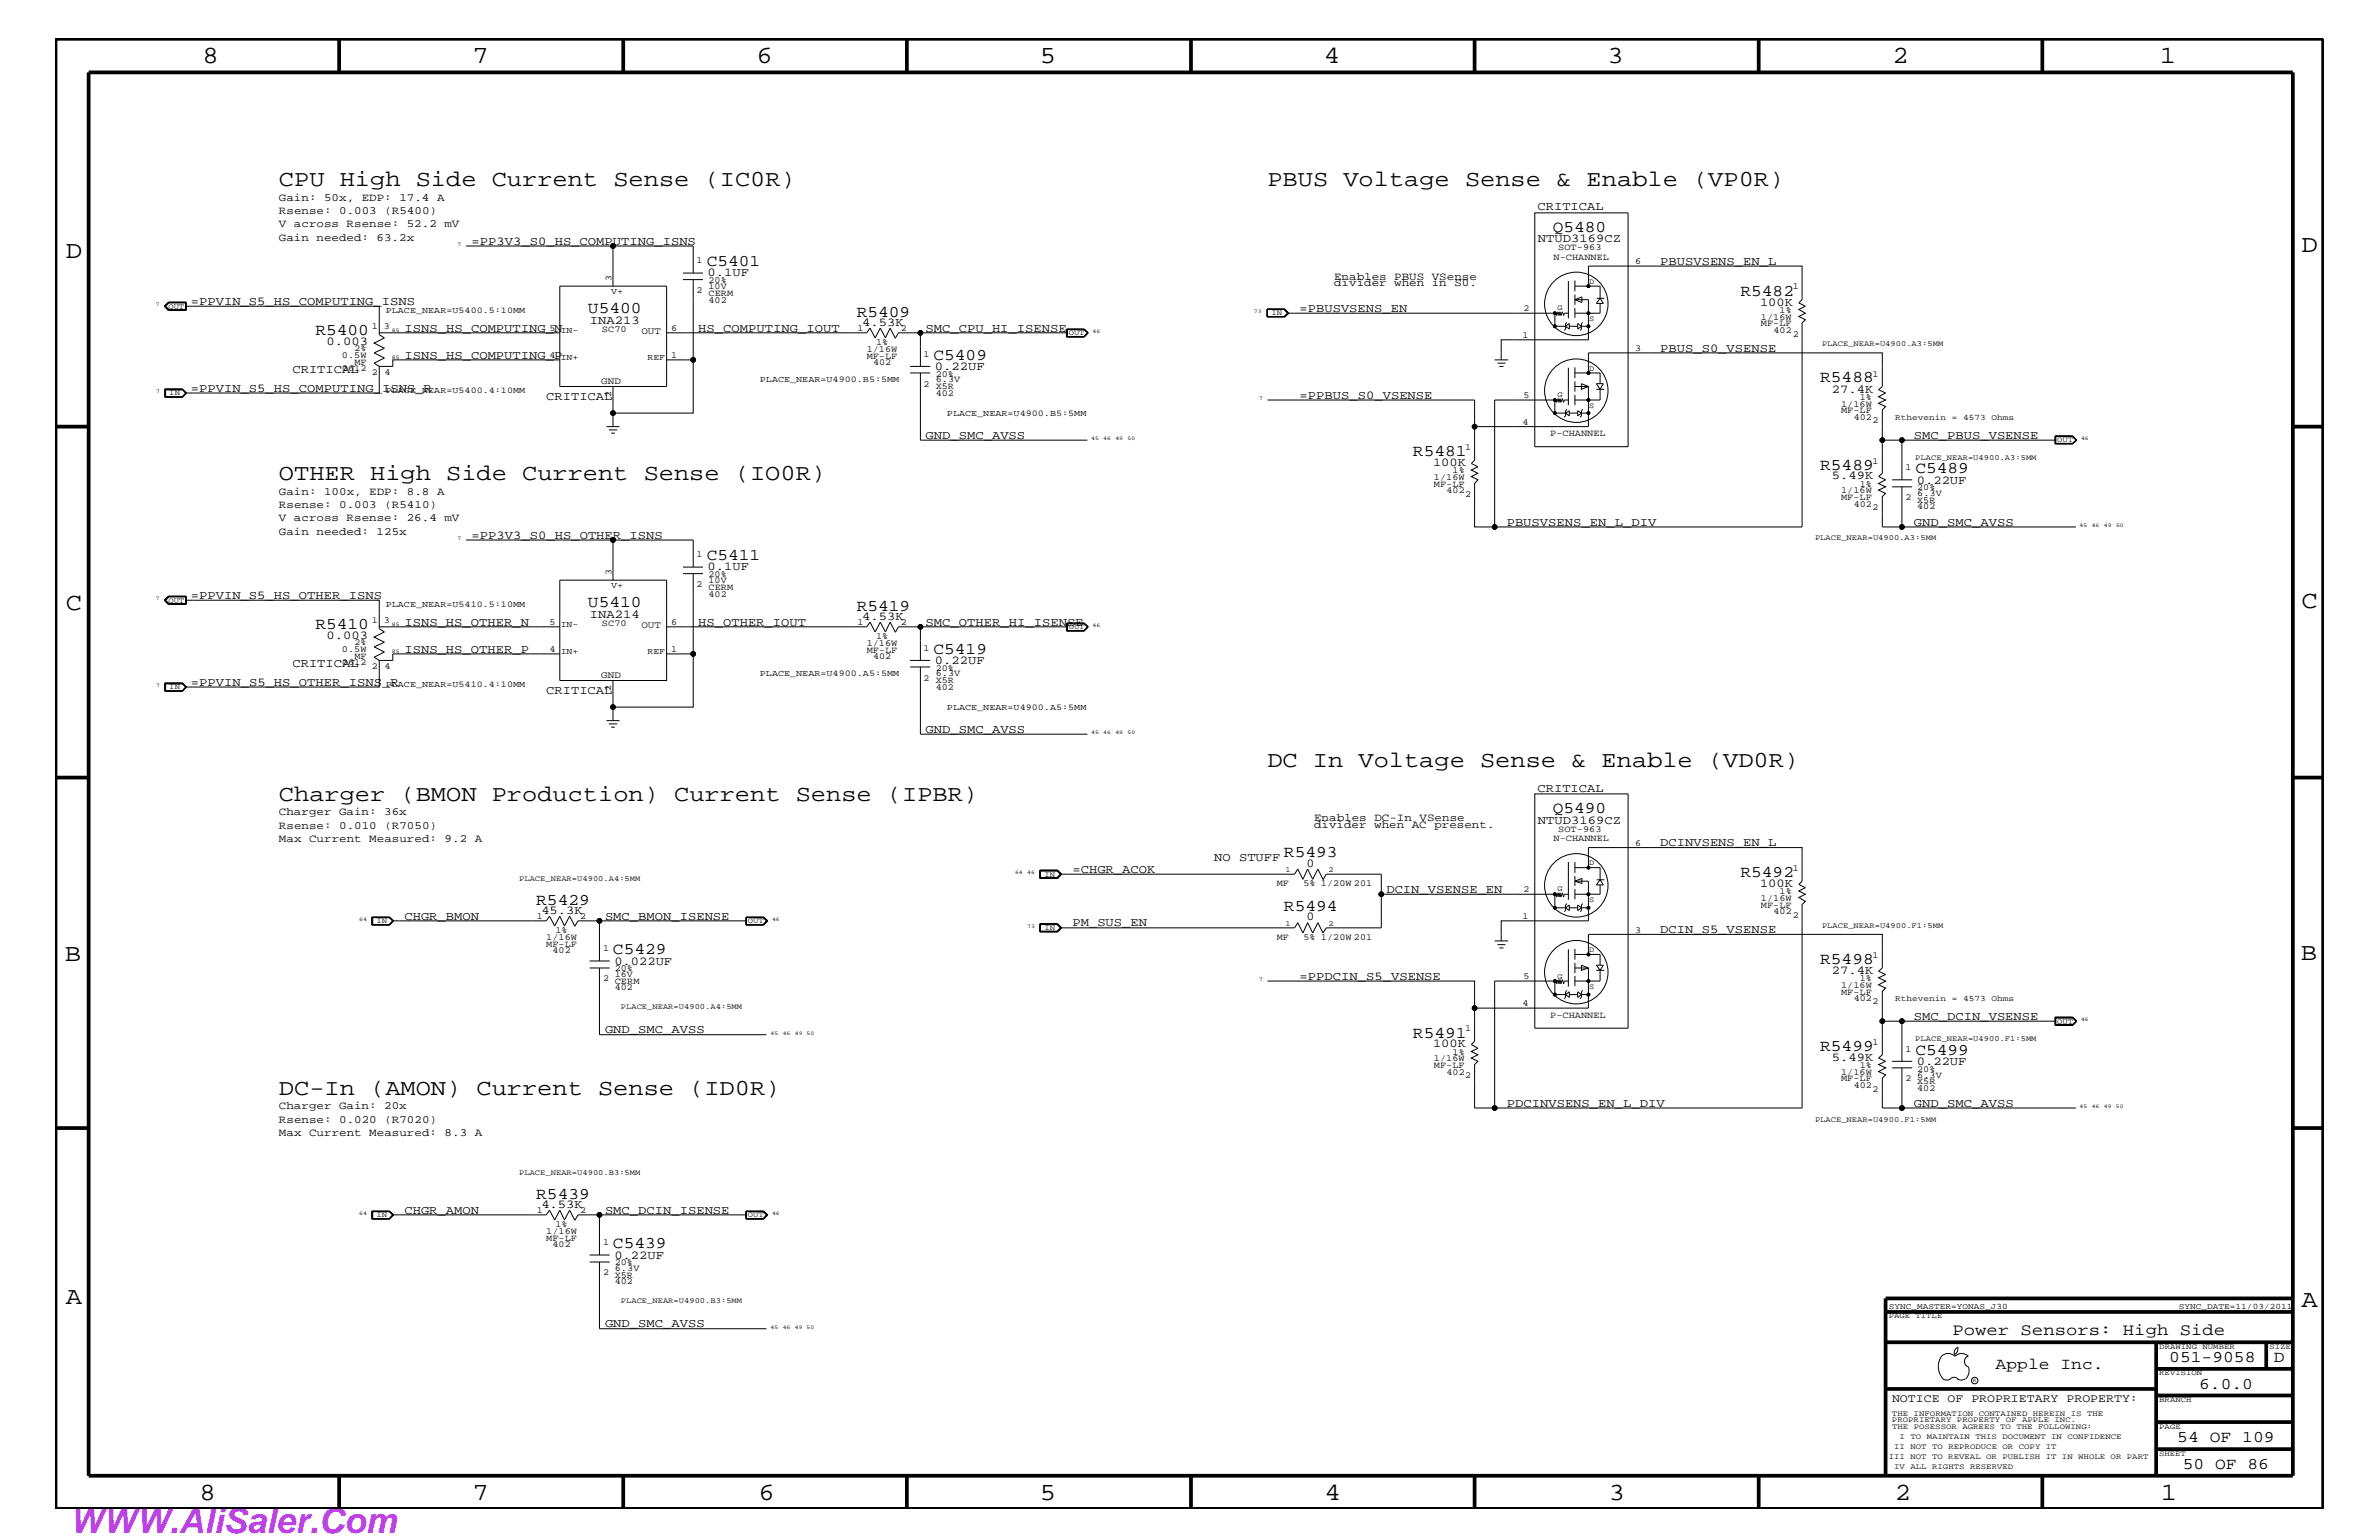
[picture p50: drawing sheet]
<svg xmlns="http://www.w3.org/2000/svg" width="432mm" height="279mm" viewBox="0 0 432 279" stroke-linecap="round" stroke-linejoin="round" font-family="sans-serif">
<defs><g id="words">
<text font-size="6.3" fill="#bd42e3" x="12.7" y="278.1">WWW.AliSaler.Com</text>
<g font-size="4.5">
<text x="36.7" y="11.5">8</text>
<text x="85.8" y="11.5">7</text>
<text x="137.3" y="11.5">6</text>
<text x="188.7" y="11.5">5</text>
<text x="240.3" y="11.5">4</text>
<text x="291.8" y="11.5">3</text>
<text x="343.5" y="11.5">2</text>
<text x="392" y="11.5">1</text>
<text x="11.9" y="46.8">D</text>
<text x="417.8" y="45.7">D</text>
<text x="11.9" y="110.6">C</text>
<text x="417.8" y="110.3">C</text>
<text x="11.8" y="174.3">B</text>
<text x="417.6" y="174.2">B</text>
<text x="11.9" y="236.7">A</text>
<text x="417.8" y="237.1">A</text>
<text x="36.2" y="272.1">8</text>
<text x="85.8" y="272.1">7</text>
<text x="137.7" y="272.1">6</text>
<text x="188.7" y="272.1">5</text>
<text x="240.4" y="272.1">4</text>
<text x="292" y="272.1">3</text>
<text x="343.9" y="272.1">2</text>
<text x="392.2" y="272.1">1</text>
</g>
<g font-size="4.1">
<text x="50.6" y="33.7">CPU High Side Current Sense (IC0R)</text>
<text x="230" y="33.7">PBUS Voltage Sense &amp; Enable (VP0R)</text>
<text x="50.6" y="87.1">OTHER High Side Current Sense (IO0R)</text>
<text x="230" y="139.2">DC In Voltage Sense &amp; Enable (VD0R)</text>
<text x="50.6" y="145.3">Charger (BMON Production) Current Sense (IPBR)</text>
<text x="50.6" y="198.7">DC-In (AMON) Current Sense (ID0R)</text>
</g>
<g font-size="3">
<text x="281.8" y="42">Q5480</text>
<text x="128.3" y="48.3">C5401</text>
<text x="315.9" y="53.6">R5482</text>
<text x="106.7" y="56.8">U5400</text>
<text x="155.5" y="57.4">R5409</text>
<text x="57.2" y="60.8">R5400</text>
<text x="169.4" y="65.3">C5409</text>
<text x="330.4" y="69.4">R5488</text>
<text x="256.5" y="82.7">R5481</text>
<text x="330.4" y="85.2">R5489</text>
<text x="347.6" y="85.9">C5489</text>
<text x="128.3" y="101.6">C5411</text>
<text x="106.7" y="110.2">U5410</text>
<text x="155.5" y="110.8">R5419</text>
<text x="57.2" y="114.2">R5410</text>
<text x="169.4" y="118.6">C5419</text>
<text x="281.8" y="147.5">Q5490</text>
<text x="233" y="155.6">R5493</text>
<text x="315.9" y="159.1">R5492</text>
<text x="97.3" y="164.1">R5429</text>
<text x="233" y="165.3">R5494</text>
<text x="111.3" y="173.2">C5429</text>
<text x="330.4" y="174.9">R5498</text>
<text x="256.5" y="188.2">R5491</text>
<text x="330.4" y="190.6">R5499</text>
<text x="347.6" y="191.4">C5499</text>
<text x="97.3" y="217.5">R5439</text>
<text x="111.3" y="226.5">C5439</text>
<text x="354.4" y="242.3">Power Sensors: High Side</text>
<text x="362.2" y="248.4">Apple Inc.</text>
<text x="393.7" y="247.1">051-9058</text>
<text x="399.2" y="252">6.0.0</text>
<text x="412.7" y="247.1">D</text>
<text x="395.2" y="261.6">54 OF 109</text>
<text x="396.2" y="266.6">50 OF 86</text>
</g>
<g font-size="2.2">
<text x="279.1" y="38.1">CRITICAL</text>
<text x="85.6" y="44.4">=PP3V3_S0_HS_COMPUTING_ISNS</text>
<text x="279.2" y="44">NTUD3169CZ</text>
<text x="128.4" y="50.2">0.1UF</text>
<text x="301.3" y="48">PBUSVSENS_EN_L</text>
<text x="34.6" y="55.3">=PPVIN_S5_HS_COMPUTING_ISNS</text>
<text x="107.1" y="58.9">INA213</text>
<text x="156.5" y="59.1">4.53K</text>
<text x="235.9" y="56.6">=PBUSVSENS_EN</text>
<text x="319.5" y="55.5">100K</text>
<text x="59.3" y="62.5">0.003</text>
<text x="73.4" y="65.1">ISNS_HS_COMPUTING_P</text>
<text x="73.4" y="60.2">ISNS_HS_COMPUTING_N</text>
<text x="126.7" y="60.2">HS_COMPUTING_IOUT</text>
<text x="168" y="60.2">SMC_CPU_HI_ISENSE</text>
<text x="301.3" y="63.9">PBUS_S0_VSENSE</text>
<text x="34.6" y="71.1">=PPVIN_S5_HS_COMPUTING_ISNS_R</text>
<text x="53.1" y="67.7">CRITICAL</text>
<text x="169.7" y="67.1">0.22UF</text>
<text x="332.5" y="71.2">27.4K</text>
<text x="99.1" y="72.6">CRITICAL</text>
<text x="235.9" y="72.3">=PPBUS_S0_VSENSE</text>
<text x="168" y="79.6">GND_SMC_AVSS</text>
<text x="347.4" y="79.6">SMC_PBUS_VSENSE</text>
<text x="260.1" y="84.5">100K</text>
<text x="332.5" y="87">5.49K</text>
<text x="347.9" y="87.7">0.22UF</text>
<text x="273.5" y="95.4">PBUSVSENS_EN_L_DIV</text>
<text x="347.4" y="95.4">GND_SMC_AVSS</text>
<text x="85.6" y="97.7">=PP3V3_S0_HS_OTHER_ISNS</text>
<text x="128.4" y="103.5">0.1UF</text>
<text x="34.6" y="108.7">=PPVIN_S5_HS_OTHER_ISNS</text>
<text x="73.4" y="113.6">ISNS_HS_OTHER_N</text>
<text x="107.1" y="112.2">INA214</text>
<text x="126.7" y="113.6">HS_OTHER_IOUT</text>
<text x="156.5" y="112.5">4.53K</text>
<text x="168" y="113.6">SMC_OTHER_HI_ISENSE</text>
<text x="59.3" y="115.9">0.003</text>
<text x="73.4" y="118.4">ISNS_HS_OTHER_P</text>
<text x="34.6" y="124.4">=PPVIN_S5_HS_OTHER_ISNS_R</text>
<text x="53.1" y="121">CRITICAL</text>
<text x="99.1" y="125.9">CRITICAL</text>
<text x="169.7" y="120.4">0.22UF</text>
<text x="168" y="133">GND_SMC_AVSS</text>
<text x="279.1" y="143.6">CRITICAL</text>
<text x="279.2" y="149.5">NTUD3169CZ</text>
<text x="301.3" y="153.5">DCINVSENS_EN_L</text>
<text x="194.7" y="158.4">=CHGR_ACOK</text>
<text x="220.4" y="156.2">NO STUFF</text>
<text x="237.1" y="157.3">0</text>
<text x="251.6" y="162">DCIN_VSENSE_EN</text>
<text x="319.5" y="160.9">100K</text>
<text x="73.4" y="166.9">CHGR_BMON</text>
<text x="98.3" y="165.8">45.3K</text>
<text x="109.8" y="166.9">SMC_BMON_ISENSE</text>
<text x="237.1" y="167">0</text>
<text x="194.7" y="168.1">PM_SUS_EN</text>
<text x="301.3" y="169.3">DCIN_S5_VSENSE</text>
<text x="111.5" y="175">0.022UF</text>
<text x="235.9" y="177.7">=PPDCIN_S5_VSENSE</text>
<text x="332.5" y="176.7">27.4K</text>
<text x="347.4" y="185">SMC_DCIN_VSENSE</text>
<text x="109.8" y="187.5">GND_SMC_AVSS</text>
<text x="260.1" y="190">100K</text>
<text x="332.5" y="192.5">5.49K</text>
<text x="347.9" y="193.2">0.22UF</text>
<text x="273.5" y="200.9">PDCINVSENS_EN_L_DIV</text>
<text x="347.4" y="200.9">GND_SMC_AVSS</text>
<text x="73.4" y="220.2">CHGR_AMON</text>
<text x="98.3" y="219.1">4.53K</text>
<text x="109.8" y="220.2">SMC_DCIN_ISENSE</text>
<text x="111.5" y="228.4">0.22UF</text>
<text x="109.8" y="240.8">GND_SMC_AVSS</text>
</g>
<text font-size="2.1" x="343.4" y="254.4">NOTICE OF PROPRIETARY PROPERTY:</text>
<g font-size="2">
<text x="50.6" y="36.4">Gain: 50x, EDP: 17.4 A</text>
<text x="50.6" y="41.3">V across Rsense: 52.2 mV</text>
<text x="50.6" y="38.9">Rsense: 0.003 (R5400)</text>
<text x="50.6" y="43.7">Gain needed: 63.2x</text>
<text x="242.2" y="50.7">Enables PBUS VSense</text>
<text x="242.2" y="51.9">divider when in S0.</text>
<text x="50.6" y="89.8">Gain: 100x, EDP: 8.8 A</text>
<text x="50.6" y="94.6">V across Rsense: 26.4 mV</text>
<text x="50.6" y="92.2">Rsense: 0.003 (R5410)</text>
<text x="50.6" y="97.1">Gain needed: 125x</text>
<text x="50.6" y="147.9">Charger Gain: 36x</text>
<text x="238.5" y="149">Enables DC-In VSense</text>
<text x="50.6" y="150.4">Rsense: 0.010 (R7050)</text>
<text x="50.6" y="152.9">Max Current Measured: 9.2 A</text>
<text x="238.5" y="150.1">divider when AC present.</text>
<text x="50.6" y="201.3">Charger Gain: 20x</text>
<text x="50.6" y="203.7">Rsense: 0.020 (R7020)</text>
<text x="50.6" y="206.2">Max Current Measured: 8.3 A</text>
</g>
<g font-size="1.8">
<text x="116.4" y="60.6">OUT</text>
<text x="109.1" y="69.7">GND</text>
<text x="116.4" y="113.9">OUT</text>
<text x="109.1" y="123">GND</text>
</g>
<g font-size="1.7">
<text x="126.4" y="47.7">1</text>
<text x="282" y="47.1">N-CHANNEL</text>
<text x="282.8" y="45.4">SOT-963</text>
<text x="296.8" y="47.9">6</text>
<text x="111" y="51" transform="rotate(-90 111 51)">3</text>
<text x="126.4" y="53.2">2</text>
<text x="128.6" y="53.6">CERM</text>
<text x="128.6" y="52.4">10V</text>
<text x="128.6" y="51.3">20%</text>
<text x="325.4" y="52.5">1</text>
<text x="67.5" y="59.7">1</text>
<text x="69.7" y="59.7">3</text>
<text x="121.8" y="60">6</text>
<text x="128.6" y="54.9">402</text>
<text x="276.5" y="56.4">2</text>
<text x="319.6" y="58">1/16W</text>
<text x="319.6" y="59.2">MF-LF</text>
<text x="323" y="56.8">1%</text>
<text x="62.1" y="64.9">0.5W</text>
<text x="64.3" y="63.7">2%</text>
<text x="99.7" y="64.9">4</text>
<text x="99.7" y="60.1">5</text>
<text x="109.3" y="60.3">SC70</text>
<text x="121.8" y="64.9">1</text>
<text x="155.6" y="60.1">1</text>
<text x="157.3" y="63.9">1/16W</text>
<text x="157.3" y="65.1">MF-LF</text>
<text x="159" y="62.6">1%</text>
<text x="163.5" y="60.1">2</text>
<text x="167.6" y="64.7">1</text>
<text x="276.4" y="61.3">1</text>
<text x="296.8" y="63.7">3</text>
<text x="321.9" y="60.4">402</text>
<text x="325.4" y="61.1">2</text>
<text x="62.1" y="67.3">0612</text>
<text x="64.3" y="66.2">MF</text>
<text x="67.5" y="68.1">2</text>
<text x="69.8" y="68.1">4</text>
<text x="158.5" y="66.2">402</text>
<text x="167.6" y="70.1">2</text>
<text x="169.8" y="69.4">6.3V</text>
<text x="169.8" y="68.4">20%</text>
<text x="169.8" y="71.8">402</text>
<text x="169.8" y="70.6">X5R</text>
<text x="339.9" y="68.4">1</text>
<text x="110.9" y="72.1" transform="rotate(-90 110.9 72.1)">2</text>
<text x="276.4" y="77.1">4</text>
<text x="276.5" y="72.2">5</text>
<text x="334.2" y="73.8">1/16W</text>
<text x="334.2" y="75">MF-LF</text>
<text x="336.5" y="76.2">402</text>
<text x="337.6" y="72.6">1%</text>
<text x="339.9" y="76.8">2</text>
<text x="265.9" y="81.6">1</text>
<text x="281.4" y="79.2">P-CHANNEL</text>
<text x="260.3" y="87.1">1/16W</text>
<text x="260.3" y="88.3">MF-LF</text>
<text x="262.6" y="89.5">402</text>
<text x="263.7" y="85.9">1%</text>
<text x="334.2" y="89.5">1/16W</text>
<text x="337.6" y="88.3">1%</text>
<text x="339.9" y="84.1">1</text>
<text x="345.9" y="85.3">1</text>
<text x="348" y="88.9">20%</text>
<text x="265.9" y="90.1">2</text>
<text x="334.2" y="90.7">MF-LF</text>
<text x="336.5" y="92">402</text>
<text x="339.9" y="92.6">2</text>
<text x="345.9" y="90.7">2</text>
<text x="348" y="90">6.3V</text>
<text x="348" y="92.4">402</text>
<text x="348" y="91.2">X5R</text>
<text x="126.4" y="101">1</text>
<text x="111" y="104.3" transform="rotate(-90 111 104.3)">3</text>
<text x="126.4" y="106.5">2</text>
<text x="128.6" y="107">CERM</text>
<text x="128.6" y="105.8">10V</text>
<text x="128.6" y="104.7">20%</text>
<text x="67.5" y="113.1">1</text>
<text x="69.7" y="113.1">3</text>
<text x="99.7" y="113.4">5</text>
<text x="109.3" y="113.7">SC70</text>
<text x="121.8" y="113.3">6</text>
<text x="128.6" y="108.2">402</text>
<text x="155.6" y="113.4">1</text>
<text x="163.5" y="113.4">2</text>
<text x="62.1" y="118.2">0.5W</text>
<text x="64.3" y="117">2%</text>
<text x="64.3" y="119.5">MF</text>
<text x="99.7" y="118.2">4</text>
<text x="121.8" y="118.2">1</text>
<text x="157.3" y="117.2">1/16W</text>
<text x="157.3" y="118.4">MF-LF</text>
<text x="158.5" y="119.6">402</text>
<text x="159" y="115.9">1%</text>
<text x="167.6" y="118.1">1</text>
<text x="62.1" y="120.7">0612</text>
<text x="67.5" y="121.4">2</text>
<text x="69.8" y="121.4">4</text>
<text x="110.9" y="125.4" transform="rotate(-90 110.9 125.4)">2</text>
<text x="167.6" y="123.5">2</text>
<text x="169.8" y="122.7">6.3V</text>
<text x="169.8" y="121.7">20%</text>
<text x="169.8" y="125.2">402</text>
<text x="169.8" y="124">X5R</text>
<text x="282" y="152.6">N-CHANNEL</text>
<text x="282.8" y="150.9">SOT-963</text>
<text x="296.8" y="153.4">6</text>
<text x="231.7" y="160.8">MF</text>
<text x="236.6" y="160.8">5% 1/20W 201</text>
<text x="276.5" y="161.9">2</text>
<text x="325.4" y="158">1</text>
<text x="97.5" y="166.7">1</text>
<text x="105.3" y="166.7">2</text>
<text x="276.4" y="166.7">1</text>
<text x="319.6" y="163.5">1/16W</text>
<text x="319.6" y="164.7">MF-LF</text>
<text x="321.9" y="165.9">402</text>
<text x="323" y="162.2">1%</text>
<text x="325.4" y="166.5">2</text>
<text x="99.1" y="170.5">1/16W</text>
<text x="99.1" y="171.7">MF-LF</text>
<text x="100.3" y="172.9">402</text>
<text x="100.8" y="169.3">1%</text>
<text x="109.5" y="172.6">1</text>
<text x="231.7" y="170.5">MF</text>
<text x="236.6" y="170.5">5% 1/20W 201</text>
<text x="296.8" y="169.2">3</text>
<text x="339.9" y="173.8">1</text>
<text x="109.5" y="178">2</text>
<text x="111.6" y="178.5">CERM</text>
<text x="111.6" y="177.3">16V</text>
<text x="111.6" y="176.2">20%</text>
<text x="111.6" y="179.7">402</text>
<text x="276.5" y="177.7">5</text>
<text x="334.2" y="179.3">1/16W</text>
<text x="337.6" y="178">1%</text>
<text x="276.4" y="182.5">4</text>
<text x="281.4" y="184.7">P-CHANNEL</text>
<text x="334.2" y="180.5">MF-LF</text>
<text x="336.5" y="181.6">402</text>
<text x="339.9" y="182.2">2</text>
<text x="263.7" y="191.4">1%</text>
<text x="265.9" y="187.1">1</text>
<text x="339.9" y="189.5">1</text>
<text x="345.9" y="190.8">1</text>
<text x="260.3" y="192.6">1/16W</text>
<text x="260.3" y="193.7">MF-LF</text>
<text x="262.6" y="195">402</text>
<text x="265.9" y="195.6">2</text>
<text x="334.2" y="195">1/16W</text>
<text x="334.2" y="196.2">MF-LF</text>
<text x="336.5" y="197.4">402</text>
<text x="337.6" y="193.7">1%</text>
<text x="345.9" y="196.2">2</text>
<text x="348" y="195.5">6.3V</text>
<text x="348" y="194.4">20%</text>
<text x="348" y="197.9">402</text>
<text x="348" y="196.7">X5R</text>
<text x="339.9" y="198.1">2</text>
<text x="97.5" y="220.1">1</text>
<text x="105.3" y="220.1">2</text>
<text x="99.1" y="225.1">MF-LF</text>
<text x="99.1" y="223.9">1/16W</text>
<text x="100.3" y="226.3">402</text>
<text x="100.8" y="222.6">1%</text>
<text x="109.5" y="225.9">1</text>
<text x="109.5" y="231.3">2</text>
<text x="111.6" y="230.7">6.3V</text>
<text x="111.6" y="229.6">20%</text>
<text x="111.6" y="233">402</text>
<text x="111.6" y="231.8">X5R</text>
</g>
<g font-size="1.6">
<text x="110.9" y="53.4">V+</text>
<text x="70" y="56.8">PLACE_NEAR=U5400.5:10MM</text>
<text x="101.8" y="65.3">IN+</text>
<text x="101.8" y="60.4">IN-</text>
<text x="117.5" y="65.3">REF</text>
<text x="70" y="71.3">PLACE_NEAR=U5400.4:10MM</text>
<text x="137.9" y="69.4">PLACE_NEAR=U4900.B5:5MM</text>
<text x="171.9" y="75.5">PLACE_NEAR=U4900.B5:5MM</text>
<text x="110.9" y="106.7">V+</text>
<text x="70" y="110.2">PLACE_NEAR=U5410.5:10MM</text>
<text x="101.8" y="113.7">IN-</text>
<text x="101.8" y="118.6">IN+</text>
<text x="117.5" y="118.6">REF</text>
<text x="70" y="124.7">PLACE_NEAR=U5410.4:10MM</text>
<text x="137.9" y="122.7">PLACE_NEAR=U4900.A5:5MM</text>
<text x="171.9" y="128.8">PLACE_NEAR=U4900.A5:5MM</text>
</g>
<g font-size="1.5">
<text x="344" y="76.2">Rthevenin = 4573 Ohms</text>
<text x="344" y="181.6">Rthevenin = 4573 Ohms</text>
<text x="342.8" y="237.4">SYNC_MASTER=YONAS_J30</text>
<text x="395.5" y="237.4">SYNC_DATE=11/03/2011</text>
</g>
<g font-size="1.4">
<text x="288.4" y="51.5">D</text>
<text x="30.6" y="56">OUT</text>
<text x="230.8" y="57.2">IN</text>
<text x="282.7" y="56.3">G</text>
<text x="288.4" y="58.3">S</text>
<text x="194" y="60.8">OUT</text>
<text x="330.7" y="62.9">PLACE_NEAR=U4900.A3:5MM</text>
<text x="30.7" y="71.7">IN</text>
<text x="288.4" y="67.3">D</text>
<text x="282.7" y="72.1">G</text>
<text x="288.4" y="74">S</text>
<text x="347.6" y="83.5">PLACE_NEAR=U4900.A3:5MM</text>
<text x="373.4" y="80.2">OUT</text>
<text x="329.4" y="98">PLACE_NEAR=U4900.A3:5MM</text>
<text x="30.6" y="109.3">OUT</text>
<text x="194" y="114.2">OUT</text>
<text x="30.7" y="125.1">IN</text>
<text x="94.2" y="159.9">PLACE_NEAR=U4900.A4:5MM</text>
<text x="189.6" y="159">IN</text>
<text x="233.3" y="158.3">1</text>
<text x="241.1" y="158.3">2</text>
<text x="282.7" y="161.7">G</text>
<text x="288.4" y="156.9">D</text>
<text x="68.3" y="167.5">IN</text>
<text x="135.7" y="167.5">OUT</text>
<text x="288.4" y="163.7">S</text>
<text x="189.6" y="168.7">IN</text>
<text x="233.3" y="168">1</text>
<text x="241.1" y="168">2</text>
<text x="288.4" y="172.7">D</text>
<text x="330.7" y="168.3">PLACE_NEAR=U4900.F1:5MM</text>
<text x="282.7" y="177.6">G</text>
<text x="288.4" y="179.5">S</text>
<text x="112.7" y="183.1">PLACE_NEAR=U4900.A4:5MM</text>
<text x="373.4" y="185.7">OUT</text>
<text x="347.6" y="188.9">PLACE_NEAR=U4900.F1:5MM</text>
<text x="329.4" y="203.5">PLACE_NEAR=U4900.F1:5MM</text>
<text x="94.2" y="213.2">PLACE_NEAR=U4900.B3:5MM</text>
<text x="68.3" y="220.8">IN</text>
<text x="135.7" y="220.8">OUT</text>
<text x="112.7" y="236.4">PLACE_NEAR=U4900.B3:5MM</text>
<text x="342.8" y="239.2">PAGE TITLE</text>
<text x="391.9" y="244.7">DRAWING NUMBER</text>
<text x="411.9" y="244.7">SIZE</text>
<text x="391.9" y="249.5">REVISION</text>
<text x="343.4" y="256.8">THE INFORMATION CONTAINED HEREIN IS THE</text>
<text x="391.9" y="254.4">BRANCH</text>
<text x="343.4" y="258">PROPRIETARY PROPERTY OF APPLE INC.</text>
<text x="343.4" y="259.3">THE POSESSOR AGREES TO THE FOLLOWING:</text>
<text x="343.8" y="262.9">II NOT TO REPRODUCE OR COPY IT</text>
<text x="344.8" y="261.1">I TO MAINTAIN THIS DOCUMENT IN CONFIDENCE</text>
<text x="391.9" y="259.3">PAGE</text>
<text x="342.8" y="264.7">III NOT TO REVEAL OR PUBLISH IT IN WHOLE OR PART</text>
<text x="343.8" y="266.6">IV ALL RIGHTS RESERVED</text>
<text x="391.9" y="264.1">SHEET</text>
</g>
<g font-size="1">
<text x="83.1" y="44.6">7</text>
<text x="28.3" y="55.6">7</text>
<text x="227.6" y="56.8">73</text>
<text x="71.1" y="65.1">85</text>
<text x="71.1" y="60.2">85</text>
<text x="198.3" y="60.4">46</text>
<text x="28.4" y="71.3">7</text>
<text x="228.5" y="72.6">7</text>
<text x="198" y="79.9">45</text>
<text x="200.2" y="79.9">46</text>
<text x="202.4" y="79.9">49</text>
<text x="204.6" y="79.9">50</text>
<text x="377.7" y="79.9">46</text>
<text x="377.5" y="95.6">45</text>
<text x="379.7" y="95.6">46</text>
<text x="381.9" y="95.6">49</text>
<text x="384.1" y="95.6">50</text>
<text x="83.1" y="98">7</text>
<text x="28.3" y="108.9">7</text>
<text x="71.1" y="113.6">85</text>
<text x="198.3" y="113.7">46</text>
<text x="71.1" y="118.4">85</text>
<text x="28.4" y="124.7">7</text>
<text x="198" y="133.2">45</text>
<text x="200.2" y="133.2">46</text>
<text x="202.4" y="133.2">49</text>
<text x="204.6" y="133.2">50</text>
<text x="184.2" y="158.6">64</text>
<text x="186.4" y="158.6">46</text>
<text x="65.2" y="167.1">64</text>
<text x="140.1" y="167.1">46</text>
<text x="186.4" y="168.3">73</text>
<text x="228.5" y="178">7</text>
<text x="377.7" y="185.3">46</text>
<text x="139.9" y="187.7">45</text>
<text x="142.1" y="187.7">46</text>
<text x="144.3" y="187.7">49 50</text>
<text x="377.5" y="201">45</text>
<text x="379.7" y="201">46</text>
<text x="381.9" y="201">49</text>
<text x="384.1" y="201">50</text>
<text x="65.2" y="220.4">64</text>
<text x="140.1" y="220.4">46</text>
<text x="139.9" y="241.1">45</text>
<text x="142.1" y="241.1">46</text>
<text x="144.3" y="241.1">49 50</text>
<text x="358.1" y="250.7">R</text>
</g>
</g></defs>
<g fill="none" stroke="#000" stroke-width=".18">
<path d="M278.6 38.6h16.9v42.4h-16.9zM29.8 55.6l.8-.8h3.2v1.5h-3.2zM30.7 54.9l-.7 .7 .7 .6h3v-1.3M33.7 55h-3l-.6 .6 .6 .5h3M33.7 55.6h35.1v5.1l1 .6-1.9 .9 1.9 1-1.9 .8 1.9 1-1.9 .9 .9 .6M33.8 54.9h-3.2l-.7 .7 .7 .7M84.6 44.6h26.7M101.6 51.9h19.4v18.2h-19.4zM124 50.7h3.6M124 49.5h3.6M125.8 50.7v24.2h-14.5M125.8 49.5v-4.9h-14.5v7.3"/>
<path d="M193.6 59.7v1.4M193.6 59.8h3.2M193.7 59.8v1.3M196.8 59.7l.7 .7M196.8 59.8l.7 .6M196.8 59.7h-3.2v1.4h3.2M196.8 59.8l.6 .6-.6 .7M196.8 59.7l.7 .7-.7 .7M233.1 56.1l.7 .7-.7 .6M233.1 56.1h-3v1.3h3M233.1 56.1l.6 .7M233.2 56.1l.7 .7-.7 .7"/>
<path d="M233.2 56.1h-3.2v1.4h3.2M233.7 56.8l-.6 .6M233.7 56.8h48.8M282.2 56.8v2.4h2M284.2 59.2l.6-.5v1zM284.4 58.5l-.2 .2v1l-.3 .3M284.7 51v6.8M284.7 56.8h-.8l-.1 .4-.2-.6-.3 .6-.2-.6-.1 .6-.2-.6-.3 .6v-.4M284.8 59.2h1.6M285.9 50.9v1.9M285.9 53.4v1.9M285.9 55.9v1.8"/>
<path d="M285.9 54.4l1.2-.5v1zM285.9 54.4h2.4v7.3h-15.8v3.6M285.9 51.9h4.5v2.2l-.7 .9h1.3l-.6-.9M287 59.2l-.6 .5v-1l.6 .5h1.3M287.3 58.5l-.3 .2v1l-.2 .3M288.3 51.9v-3.6h38.8v6.1l-.6 .6 1.2 .6-1.2 .5 1.2 .7-1.2 .6 1.2 .6-.6 .6v37h-55.8M289.8 54.1h1.4M290.4 55v1.8h-4.5M29.9 70.5h3.2l.8 .8-.8 .8h-3.2zM30 70.7h3.1M30 72h3.1M30.1 70.7v1.3"/>
<path d="M33.1 70.7l.7 .6M33.1 70.7l.6 .6M33.7 71.3l-.6 .7M33.8 71.3l-.7 .7M33.8 71.3l-.7 .8M33.8 71.3l-.7-.7h-3.1v1.5M68.8 60.4h32.8M101.6 65.3h-30.3v1.2h-2.5v4.8h-35.1M110.1 77.4h2.3M110.5 78h1.5M110.9 78.6h.7M111.3 70.1v7.3"/>
<path d="M121 60.4h36.3l.6-.9 .9 1.8 1-1.8 .9 1.8 .9-1.8 .9 1.8M121 65.3h4.8M165.2 67.7h3.6M165.2 66.5h3.6M167.1 60.4v6.1M167.1 67.7v12.2h30.3M193.6 61.1h3.2M193.7 60.4h-30.6l-.6 1M197.5 60.4l-.7 .7M271.3 65.3h2.4M271.8 65.9h1.4M272.1 66.5h.8"/>
<path d="M282.2 72.6v2.3h2M282.5 72.6h-11.2v23h-3.7v-7.9l.6-.6-1.1-.6 1.1-.6-1.1-.6 1.1-.6-1.1-.6 .5-.6v-6.1M284.2 74.9l.6-.4v1zM284.4 74.3l-.2 .2v1l-.3 .2M284.7 66.7v6.8M284.7 72.6h-.8l-.1 .4-.2-.7-.3 .7-.2-.7-.1 .7-.2-.7-.3 .7v-.4M284.8 74.9h1.6M285.9 66.6v2M285.9 69.2v1.9M285.9 71.6v1.9M285.9 70.1h2.4M285.9 67.7h4.5v1.9"/>
<path d="M287 74.9l-.6-.4v1l.6-.6h1.3M287 69.6l1.3 .5-1.3 .5zM287.3 74.3l-.3 .2v1l-.2 .2M288.3 67.7v-3.7h53.4v6.1l-.7 .6 1.2 .6-1.2 .7 1.2 .6-1.2 .6 1.2 .6-.5 .6v11.5l-.7 .6 1.2 .6-1.2 .6 1.2 .6-1.2 .6 1.2 .6-.5 .6v5.5h35.1M288.3 70.1v7.3h-20.7v-4.8h-37.5M289.7 70.6h1.5M289.7 69.6h1.3l-.6 1zM290.4 70.6v2h-4.5M341.7 79.9h31.4M345.2 79.9v7.2M373.1 79.2h3.1M373.1 79.1v1.4"/>
<path d="M373.1 79.2v1.2M376.2 79.1l.8 .8-.8 .6M376.2 79.1l.7 .8M376.2 79.2l.7 .7M376.2 79.2l.6 .7-.6 .5M376.2 79.1h-3.2v1.4h3.2M376.9 79.9l-.7 .6M376.9 79.9l-.7 .5M84.6 98h26.7v7.3M111.3 98h14.5v4.9M343.4 88.3h3.7M343.4 87.1h3.7"/>
<path d="M345.2 88.3v7.3M373.1 80.4h3.1M29.8 108.9l.8-.8h3.2v1.6h-3.2zM33.7 108.3h-3l-.6 .6 .6 .6h3M33.7 108.9h35.1v5.2l1 .6-1.9 .9 1.9 .9-1.9 .9 1.9 .9-1.9 .9 .9 .6M33.7 108.2v1.4h-3l-.7-.7 .7-.7M33.8 108.2h-3.2l-.7 .7 .7 .8M68.8 113.7h32.8M101.6 105.3h19.4v18.2h-19.4zM101.6 118.6h-30.3v1.2h-2.5v4.8h-35.1M121 113.7h36.3l.6-.8 .9 1.8 1-1.8 .9 1.8 .9-1.8 .9 1.8M121 118.6h4.8"/>
<path d="M124 104.1h3.6M124 102.9h3.6M125.8 104.1v24.2h-14.5M165.2 119.8h3.6M167.1 113.7h-4l-.6 1M193.6 114.4h3.2M193.6 113v1.5M193.6 113.1h3.2M193.7 113.7h-26.6v6.1M193.7 113.1v1.3M196.8 113l.7 .7M196.8 113.1l.7 .6"/>
<path d="M196.8 113h-3.2v1.5h3.2M196.8 113.1l.6 .6-.6 .7M196.8 113l.7 .7-.7 .8M197.5 113.7l-.7 .8M197.5 113.7l-.7 .7M29.9 123.9h3.2l.8 .7-.8 .8h-3.2zM30 124.1h3.1M30 125.3h3.1M30.1 124.1v1.2M33.1 124.1l.7 .5M33.1 124.1l.6 .5M33.7 124.6l-.6 .7"/>
<path d="M33.8 124.6l-.7 .7M33.8 124.6l-.7 .8M33.8 124.6l-.7-.6h-3.1v1.4M110.1 130.7h2.3M110.5 131.3h1.5M110.9 131.9h.7M111.3 123.5v7.2M165.2 121h3.6M167.1 121v12.2h30.3M188.7 157.8h3.3l.7 .8-.7 .8h-3.3zM188.7 157.9h3.3l.6 .7-.6 .8M188.8 158h3.2l.5 .6-.5 .7h-3.2z"/>
<path d="M191.9 158l.6 .6M192.5 158.6l-.6 .6h-3.1M192.5 158.6h42.5l.6-.9 .9 1.8 .8-1.8 1 1.8 .9-1.8 .9 1.8M240.1 159.6l.6-1h10v9.7h-10l-.6 1-.9-1.9-.9 1.9-1-1.9-.8 1.9-.9-1.9-.6 .9h-42.5M278.6 144h16.9v42.5h-16.9zM284.7 156.4v6.9M285.9 156.4v1.9M285.9 158.9v1.8M285.9 159.9l1.2-.5v.9zM285.9 159.9h2.4v7.2h-15.8v3.6M285.9 157.4h4.5v2.2l-.7 .9h1.3l-.6-.9M288.3 157.4v-3.6h38.8v6.1l-.6 .6 1.2 .6-1.2 .5 1.2 .6-1.2 .6 1.2 .7-.6 .6v36.9h-59.5v-7.9l.6-.5-1.1-.6 1.1-.6-1.1-.6 1.1-.6-1.1-.7 .5-.6v-6h20.7v-7.3"/>
<path d="M289.8 159.6h1.4M67.6 166.5h3.1l.6 .6-.6 .6h-3.1zM67.7 166.5v1.2M70.6 166.5l.7 .6M70.7 166.4h-3.2v1.4h3.2M70.7 166.4l.7 .7-.7 .7M70.7 166.4l.8 .7-.8 .7M71.3 167.1h27.9l.5-.9 1 1.8 .9-1.8 .9 1.8 .9-1.8 .9 1.8M71.3 167.1l-.7 .6M107 175.6h3.7M107 174.4h3.7M108.8 167.1v7.3"/>
<path d="M108.8 175.6v12.1h30.3M135.5 166.5h3.1l.6 .6-.6 .6h-3.1zM135.5 167.1h-30.6l-.6 1M138.5 166.5l.6 .6-.6 .6M138.6 166.4l.8 .7-.8 .7M138.6 166.4h-3.2v1.4h3.2M138.6 166.4l.7 .7-.7 .7M188.7 167.7h3.3M188.7 167.6h3.3l.7 .7-.7 .8h-3.3zM188.7 169h3.3M188.8 167.7h3.1l.6 .6M188.8 167.7v1.3"/>
<path d="M192 167.7l.6 .6-.6 .7M192 167.7l.5 .6-.5 .7M192.5 168.3l-.6 .6h-3.1M230.1 178h37.5v4.9M250.7 162.2h31.8M271.3 170.7h2.4M271.8 171.4h1.4M272.1 172h.8M282.2 178v2.4h2M282.2 162.2v2.5h2M282.5 178h-11.2v23M284.2 164.7l.6-.5v1z"/>
<path d="M284.4 163.9l-.2 .3v1l-.3 .2M284.4 179.7l-.2 .2v1.1l-.3 .2M284.7 172.2v6.8M284.7 178h-.8l-.1 .5-.2-.8-.3 .8-.2-.8-.1 .8-.2-.8-.3 .8v-.5M284.7 162.2h-.8l-.1 .6-.2-.8-.3 .8-.2-.8-.1 .8-.2-.8-.3 .8v-.6M284.8 164.7h1.6M285.9 161.3v1.9M285.9 172.1v2M285.9 174.7v1.9M285.9 177.1v1.8M285.9 175.6h2.4M285.9 173.2h4.5v1.9"/>
<path d="M287 175.1l1.3 .5-1.3 .4zM287 164.7l-.6 .5v-1l.6 .5h1.3M287.3 163.9l-.3 .3v1l-.2 .2M287.3 179.7l-.3 .2v1.1l-.2 .2M288.3 173.2v-3.7h53.4v6.1l-.7 .6 1.2 .6-1.2 .6 1.2 .6-1.2 .7 1.2 .6-.5 .6v11.5l-.7 .6 1.2 .6-1.2 .5 1.2 .6-1.2 .7 1.2 .6-.5 .6v5.4h3.5v-7.3M289.7 176h1.5M289.7 175.1h1.3l-.6 .9zM290.4 176v2h-4.5M290.4 160.5v1.7h-4.5M284.2 180.4l.6-.5v1.1zM284.8 180.4h1.6M287 180.4l-.6-.5v1.1l.6-.6h1.3"/>
<path d="M341.7 185.3h3.5M343.4 193.7h3.7M343.4 192.6h3.7M373 184.5h3.2l.8 .8-.8 .7h-3.2zM373.1 184.7h3.1M373.1 185.3h-27.9v7.3M376.2 184.7l.7 .6M376.2 184.7l.6 .6-.6 .6h-3.1v-1.2M376.9 185.3l-.7-.7h-3.1v1.4M376.9 185.3l-.7 .7h-3.1M376.9 185.3l-.7 .7M67.6 219.8h3.1l.6 .6-.6 .7h-3.1z"/>
<path d="M67.7 219.8v1.3M70.6 219.8l.7 .6M70.7 219.7h-3.2v1.5h3.2M70.7 219.7l.7 .7-.7 .8M70.7 219.7l.8 .7-.8 .8M135.5 219.8h3.1l.6 .6-.6 .7h-3.1zM138.5 219.8l.6 .6-.6 .7M138.6 219.7l.8 .7-.8 .8M138.6 219.7h-3.2v1.5h3.2M138.6 219.7l.7 .7-.7 .8M345.2 201h31.6M71.3 220.4h27.9l.5-.8 1 1.7 .9-1.7 .9 1.7 .9-1.7 .9 1.7"/>
<path d="M71.3 220.4l-.7 .7M107 229h3.7M107 227.7h3.7M108.8 220.4v7.3M108.8 229v12.1h30.3M135.5 220.4h-30.6l-.6 1M352.4 246.1a1.69 1.69 0 0 1 2.4 0M352.4 246a3.3 3.3 0 0 0 .3 4.1M352.6 250.2l.7 .2 .7-.2M354 250.2l.7-.3 .7 .3M354.8 246.1a1.69 1.69 0 0 1 2.5 0M355.3 250.2l.7 .2 .7-.2"/>
<path d="M355.3 244.4l.1 .3a1.18 1.18 0 0 1-.6 1M355.4 244.4a.99 .99 0 0 0-.6 1.4M357.2 246a1.04 1.04 0 0 0-.6 1 1.04 1.04 0 0 0 .6 1M357.3 248l.1 .7a2.11 2.11 0 0 1-.6 1.5"/>
<circle cx="111.3" cy="44.6" r=".42"/>
<circle cx="282.2" cy="56.8" r=".25"/>
<circle cx="282.2" cy="59.2" r=".25"/>
<circle cx="286.1" cy="55.1" r="5.8"/>
<circle cx="288.3" cy="56.8" r=".25"/>
<circle cx="288.3" cy="51.9" r=".25"/>
<circle cx="288.3" cy="59.2" r=".25"/>
<circle cx="111.3" cy="74.9" r=".42"/>
<circle cx="125.8" cy="65.3" r=".42"/>
<circle cx="167.1" cy="60.4" r=".42"/>
<circle cx="267.6" cy="77.4" r=".42"/>
<circle cx="282.2" cy="74.9" r=".25"/>
<circle cx="282.2" cy="72.6" r=".25"/>
<circle cx="286.1" cy="70.9" r="5.8"/>
<circle cx="288.3" cy="74.9" r=".25"/>
<circle cx="288.3" cy="67.7" r=".25"/>
<circle cx="288.3" cy="72.6" r=".25"/>
<circle cx="341.7" cy="79.9" r=".42"/>
<circle cx="345.2" cy="79.9" r=".42"/>
<circle cx="111.3" cy="98" r=".42"/>
<circle cx="271.3" cy="95.6" r=".42"/>
<circle cx="345.2" cy="95.6" r=".42"/>
<circle cx="125.8" cy="118.6" r=".42"/>
<circle cx="167.1" cy="113.7" r=".42"/>
<circle cx="111.3" cy="128.3" r=".42"/>
<circle cx="288.3" cy="157.4" r=".25"/>
<circle cx="108.8" cy="167.1" r=".42"/>
<circle cx="250.7" cy="162.2" r=".42"/>
<circle cx="282.2" cy="164.7" r=".25"/>
<circle cx="282.2" cy="178" r=".25"/>
<circle cx="282.2" cy="162.2" r=".25"/>
<circle cx="286.1" cy="176.4" r="5.8"/>
<circle cx="286.1" cy="160.6" r="5.8"/>
<circle cx="288.3" cy="173.2" r=".25"/>
<circle cx="288.3" cy="162.2" r=".25"/>
<circle cx="288.3" cy="164.7" r=".25"/>
<circle cx="288.3" cy="178" r=".25"/>
<circle cx="267.6" cy="182.9" r=".42"/>
<circle cx="282.2" cy="180.4" r=".25"/>
<circle cx="288.3" cy="180.4" r=".25"/>
<circle cx="341.7" cy="185.3" r=".42"/>
<circle cx="345.2" cy="185.3" r=".42"/>
<circle cx="271.3" cy="201" r=".42"/>
<circle cx="345.2" cy="201" r=".42"/>
<circle cx="108.8" cy="220.4" r=".42"/>
<circle cx="358.4" cy="250.5" r=".59"/>
</g>
<g fill="#000">
<circle cx="111.3" cy="44.6" r=".42"/>
<circle cx="282.2" cy="56.8" r=".25"/>
<circle cx="282.2" cy="59.2" r=".25"/>
<circle cx="288.3" cy="56.8" r=".25"/>
<circle cx="288.3" cy="51.9" r=".25"/>
<circle cx="288.3" cy="59.2" r=".25"/>
<circle cx="111.3" cy="74.9" r=".42"/>
<circle cx="125.8" cy="65.3" r=".42"/>
<circle cx="167.1" cy="60.4" r=".42"/>
<circle cx="267.6" cy="77.4" r=".42"/>
<circle cx="282.2" cy="74.9" r=".25"/>
<circle cx="282.2" cy="72.6" r=".25"/>
<circle cx="288.3" cy="74.9" r=".25"/>
<circle cx="288.3" cy="67.7" r=".25"/>
<circle cx="288.3" cy="72.6" r=".25"/>
<circle cx="341.7" cy="79.9" r=".42"/>
<circle cx="345.2" cy="79.9" r=".42"/>
<circle cx="111.3" cy="98" r=".42"/>
<circle cx="271.3" cy="95.6" r=".42"/>
<circle cx="345.2" cy="95.6" r=".42"/>
<circle cx="125.8" cy="118.6" r=".42"/>
<circle cx="167.1" cy="113.7" r=".42"/>
<circle cx="111.3" cy="128.3" r=".42"/>
<circle cx="288.3" cy="157.4" r=".25"/>
<circle cx="108.8" cy="167.1" r=".42"/>
<circle cx="250.7" cy="162.2" r=".42"/>
<circle cx="282.2" cy="164.7" r=".25"/>
<circle cx="282.2" cy="178" r=".25"/>
<circle cx="282.2" cy="162.2" r=".25"/>
<circle cx="288.3" cy="173.2" r=".25"/>
<circle cx="288.3" cy="162.2" r=".25"/>
<circle cx="288.3" cy="164.7" r=".25"/>
<circle cx="288.3" cy="178" r=".25"/>
<circle cx="267.6" cy="182.9" r=".42"/>
<circle cx="282.2" cy="180.4" r=".25"/>
<circle cx="288.3" cy="180.4" r=".25"/>
<circle cx="341.7" cy="185.3" r=".42"/>
<circle cx="345.2" cy="185.3" r=".42"/>
<circle cx="271.3" cy="201" r=".42"/>
<circle cx="345.2" cy="201" r=".42"/>
<circle cx="108.8" cy="220.4" r=".42"/>
</g>
<g fill="none" stroke="#000" stroke-width=".68" stroke-linecap="butt">
<path d="M10.1 7h411.6v266.8h-411.6zM16.1 13.1h400.1v254.6h-400.1zM61.6 7v6.1M113.1 7v6.1M164.6 7v6.1M216.2 7v6.1M267.6 7v6.1M319.2 7v6.1M370.7 7v6.1M10.1 77.4h6M416.2 77.4h5.5M10.1 141.1h6"/>
<path d="M416.2 141.1h5.5M10.1 204.7h6M416.2 204.7h5.5M342.2 238h74M416.2 235.6h-74v32.1M342.2 252h49.2M342.2 243.5h74M391.4 258h24.8M391.4 253.2h24.8M391.4 248.4h24.8M391.4 243.5v24.2M411.3 243.5v4.9"/>
<path d="M61.6 267.7v6.1M113.1 267.7v6.1M164.6 267.7v6.1M216.2 268v5.8M267.6 267.7v6.1M319.2 267.7v6.1M370.7 267.7v6.1M391.4 262.9h24.8"/>
</g>
<use href="#words"/>
</svg>
